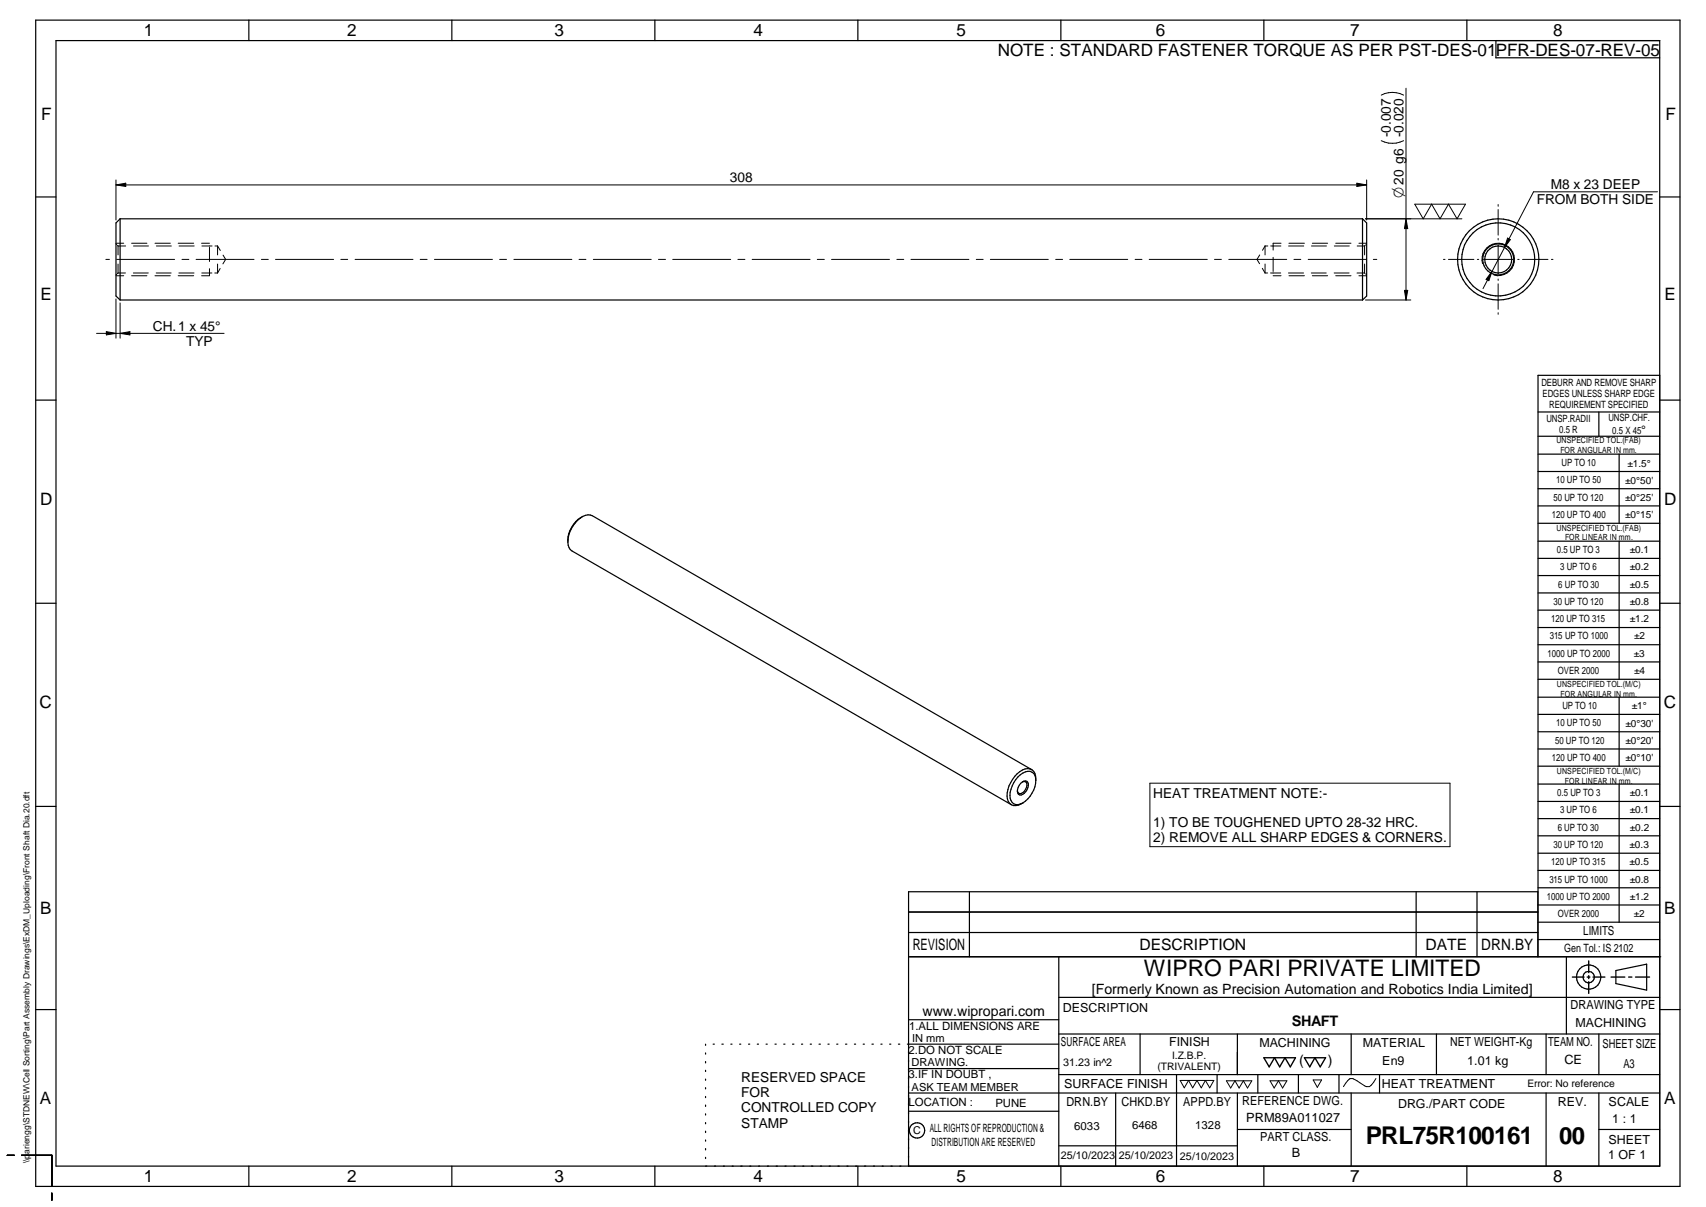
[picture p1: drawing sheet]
<svg xmlns="http://www.w3.org/2000/svg" width="420mm" height="297mm" viewBox="0 0 420 297" stroke-linecap="round" stroke-linejoin="round" font-family="sans-serif">
<defs><g id="words">
<text font-size="6" x="336.4" y="281.6">PRL75R100161</text>
<text font-size="5.9" x="384" y="281.6">00</text>
<text font-size="5.6" x="281.7" y="240.2">WIPRO PARI PRIVATE LIMITED</text>
<g font-size="4.2">
<text x="35.4" y="9">1</text>
<text x="85.5" y="8.9">2</text>
<text x="136.6" y="9">3</text>
<text x="185.6" y="9">4</text>
<text x="235.6" y="9">5</text>
<text x="284.6" y="8.8">6</text>
<text x="332.6" y="9">7</text>
<text x="382.6" y="9">8</text>
<text x="245.7" y="13.8">NOTE : STANDARD FASTENER TORQUE AS PER PST-DES-01PFR-DES-07-REV-05</text>
<text x="10.1" y="29.6">F</text>
<text x="410.2" y="29.6">F</text>
<text x="9.9" y="73.9">E</text>
<text x="409.9" y="73.9">E</text>
<text x="9.9" y="124.2">D</text>
<text x="409.9" y="124.2">D</text>
<text x="9.7" y="174.3">C</text>
<text x="409.7" y="174.3">C</text>
<text x="9.9" y="225">B</text>
<text x="409.8" y="225">B</text>
<text x="9.8" y="271.7">A</text>
<text x="409.8" y="271.7">A</text>
<text x="35.4" y="291">1</text>
<text x="85.5" y="290.9">2</text>
<text x="136.6" y="291">3</text>
<text x="185.6" y="291">4</text>
<text x="235.6" y="291">5</text>
<text x="284.6" y="290.8">6</text>
<text x="332.6" y="291">7</text>
<text x="382.6" y="291">8</text>
</g>
<g font-size="3.9">
<text x="224.8" y="233.8">REVISION</text>
<text x="280.7" y="233.8">DESCRIPTION</text>
<text x="351.1" y="233.8">DATE</text>
<text x="364.8" y="233.8">DRN.BY</text>
</g>
<text font-size="3.7" x="345.7" y="48.7" transform="rotate(-90 345.7 48.7)">O20 g6</text>
<text font-size="3.6" x="318.2" y="252.6">SHAFT</text>
<g font-size="3.5">
<text x="268.9" y="244.7">[Formerly Known as Precision Automation and Robotics India Limited]</text>
<text x="227.2" y="250">www.wipropari.com</text>
<text x="320" y="262.1">(</text>
<text x="327" y="262.1">)</text>
</g>
<g font-size="3.4">
<text x="342.5" y="33.8" transform="rotate(-90 342.5 33.8)">-0.007</text>
<text x="345.7" y="33.8" transform="rotate(-90 345.7 33.8)">-0.020</text>
<text x="179.7" y="44.9">308</text>
<text x="382" y="46.6">M8 x 23 DEEP</text>
<text x="378.5" y="50.2">FROM BOTH SIDE</text>
<text x="37.7" y="81.4">CH.1 x 45°</text>
<text x="45.8" y="85">TYP</text>
<text x="284" y="196.3">HEAT TREATMENT NOTE:-</text>
<text x="284" y="203.5">1) TO BE TOUGHENED UPTO 28-32 HRC.</text>
<text x="284" y="207.1">2) REMOVE ALL SHARP EDGES &amp; CORNERS.</text>
<text x="182.6" y="266.2">RESERVED SPACE</text>
<text x="182.6" y="270">FOR</text>
<text x="182.6" y="273.7">CONTROLLED COPY</text>
<text x="182.6" y="277.5">STAMP</text>
</g>
<g font-size="3.1">
<text x="389.9" y="230.2">LIMITS</text>
<text x="261.8" y="249">DESCRIPTION</text>
<text x="386.8" y="248.4">DRAWING TYPE</text>
<text x="261.3" y="257.5">SURFACE AREA</text>
<text x="287.9" y="257.5">FINISH</text>
<text x="310.2" y="257.6">MACHINING</text>
<text x="335.6" y="257.7">MATERIAL</text>
<text x="357.2" y="257.5">NET WEIGHT-Kg</text>
<text x="381.3" y="257.4">TEAM NO.</text>
<text x="388" y="252.8">MACHINING</text>
<text x="394.7" y="257.9">SHEET SIZE</text>
<text x="340.4" y="262.1">En9</text>
<text x="361.3" y="262.1">1.01 kg</text>
<text x="385.3" y="262">CE</text>
<text x="399.8" y="262.8">A3</text>
<text x="262.1" y="267.7">SURFACE FINISH</text>
<text x="340.3" y="267.7">HEAT TREATMENT</text>
<text x="262.6" y="272.2">DRN.BY</text>
<text x="276.2" y="272.1">CHKD.BY</text>
<text x="291.4" y="272.2">APPD.BY</text>
<text x="305.9" y="272">REFERENCE DWG.</text>
<text x="344.3" y="272.6">DRG./PART CODE</text>
<text x="383.7" y="272.2">REV.</text>
<text x="396.2" y="272.3">SCALE</text>
<text x="306.9" y="276.2">PRM89A011027</text>
<text x="310.3" y="280.8">PART CLASS.</text>
<text x="396.1" y="281.4">SHEET</text>
<text x="397.1" y="276.4">1 : 1</text>
<text x="318.1" y="284.7">B</text>
<text x="396.1" y="285.3">1 OF 1</text>
</g>
<text font-size="3" x="404.2" y="106.8">°</text>
<g font-size="2.8">
<text x="385.2" y="234.4">Gen Tol.: IS 2102</text>
<text x="223.9" y="253.4">1.ALL DIMENSIONS ARE</text>
<text x="223.8" y="259.3">2.DO NOT SCALE</text>
<text x="223.8" y="265.4">3.IF IN DOUBT ,</text>
<text x="223.8" y="272.2">LOCATION :</text>
<text x="245.1" y="272.4">PUNE</text>
<text x="229" y="278.7">ALL RIGHTS OF REPRODUCTION &amp;</text>
<text x="264.6" y="278">6033</text>
<text x="278.8" y="277.7">6468</text>
<text x="294.4" y="277.9">1328</text>
<text x="229.4" y="282.1">DISTRIBUTION ARE RESERVED</text>
</g>
<g font-size="2.7">
<text x="224.7" y="256.4">IN mm</text>
<text x="224.5" y="262.4">DRAWING.</text>
<text x="261.8" y="262.3">31.23 in^2</text>
<text x="224.5" y="268.4">ASK TEAM MEMBER</text>
<text x="224.9" y="279.2">C</text>
<text x="261.3" y="285.2">25/10/2023</text>
<text x="275.6" y="285.2">25/10/2023</text>
<text x="290.6" y="285.4">25/10/2023</text>
</g>
<g font-size="2.5">
<text x="379.6" y="95">DEBURR AND REMOVE SHARP</text>
<text x="379.9" y="97.7">EDGES UNLESS SHARP EDGE</text>
<text x="381.5" y="100.5">REQUIREMENT SPECIFIED</text>
<text x="380.9" y="103.8">UNSP.RADII</text>
<text x="384" y="106.6">0.5 R</text>
<text x="396.1" y="103.6">UNSP.CHF.</text>
<text x="397.1" y="106.8">0.5 X 45</text>
<text x="383.2" y="119">10 UP TO 50</text>
<text x="384.6" y="114.7">UP TO 10</text>
<text x="400.3" y="119">±0°50'</text>
<text x="400.8" y="114.8">±1.5°</text>
<text x="382.6" y="123.2">50 UP TO 120</text>
<text x="400.3" y="123.2">±0°25'</text>
<text x="382.2" y="127.4">120 UP TO 400</text>
<text x="400.3" y="127.4">±0°15'</text>
<text x="383.4" y="136.1">0.5 UP TO 3</text>
<text x="401.4" y="136.1">±0.1</text>
<text x="384.2" y="140.4">3 UP TO 6</text>
<text x="401.4" y="140.3">±0.2</text>
<text x="382.6" y="148.8">30 UP TO 120</text>
<text x="383.8" y="144.6">6 UP TO 30</text>
<text x="401.4" y="148.9">±0.8</text>
<text x="401.4" y="144.7">±0.5</text>
<text x="382" y="153.1">120 UP TO 315</text>
<text x="401.4" y="153.1">±1.2</text>
<text x="381.2" y="161.6">1000 UP TO 2000</text>
<text x="381.7" y="157.4">315 UP TO 1000</text>
<text x="402.4" y="161.6">±3</text>
<text x="402.5" y="157.4">±2</text>
<text x="383.7" y="165.9">OVER 2000</text>
<text x="402.5" y="165.9">±4</text>
<text x="383.2" y="178.8">10 UP TO 50</text>
<text x="384.8" y="174.5">UP TO 10</text>
<text x="400.3" y="178.8">±0°30'</text>
<text x="401.9" y="174.6">±1°</text>
<text x="383" y="183">50 UP TO 120</text>
<text x="400.3" y="183.1">±0°20'</text>
<text x="382.2" y="187.3">120 UP TO 400</text>
<text x="400.3" y="187.3">±0°10'</text>
<text x="383.5" y="195.9">0.5 UP TO 3</text>
<text x="401.4" y="196">±0.1</text>
<text x="384.2" y="200.1">3 UP TO 6</text>
<text x="401.4" y="200.2">±0.1</text>
<text x="382.6" y="208.7">30 UP TO 120</text>
<text x="383.7" y="204.4">6 UP TO 30</text>
<text x="401.4" y="208.7">±0.3</text>
<text x="401.4" y="204.4">±0.2</text>
<text x="382" y="213">120 UP TO 315</text>
<text x="401.4" y="212.9">±0.5</text>
<text x="381" y="221.4">1000 UP TO 2000</text>
<text x="381.6" y="217.2">315 UP TO 1000</text>
<text x="401.4" y="221.4">±1.2</text>
<text x="401.4" y="217.2">±0.8</text>
<text x="383.7" y="225.7">OVER 2000</text>
<text x="402.4" y="225.7">±2</text>
<text x="285.1" y="263.4">(TRIVALENT)</text>
<text x="288.7" y="260.7">I.Z.B.P.</text>
<text x="376.2" y="267.5">Error: No reference</text>
</g>
<g font-size="2.1">
<text x="383.3" y="109.1">UNSPECIFIED TOL.(FAB)</text>
<text x="384.3" y="111.4">FOR ANGULAR IN mm.</text>
<text x="383.4" y="130.6">UNSPECIFIED TOL.(FAB)</text>
<text x="385.4" y="133">FOR LINEAR IN mm.</text>
<text x="383.4" y="169">UNSPECIFIED TOL.(M/C)</text>
<text x="384.3" y="171.4">FOR ANGULAR IN mm.</text>
<text x="383.4" y="190.5">UNSPECIFIED TOL.(M/C)</text>
<text x="385.4" y="192.8">FOR LINEAR IN mm.</text>
<text x="7.2" y="286.3" transform="rotate(-90 7.2 286.3)">\\pariengg\STDNEW\Cell Sorting\Part Assembly Drawings\ExDM_Uploading\Front Shaft Dia.20.dft</text>
</g>
</g></defs>
<g fill="none" stroke="#000" stroke-width=".3">
<path d="M8.8 5h405v287h-405zM13.8 10h395v277h-395zM61.3 5v5M111.3 5v5M161.3 5v5M211.3 5v5M261.3 5v5M311.3 5v5M361.3 5v5M368.4 10v4.2h40.4M8.8 48.5h5M29.6 53.8l-1 1.1v18l1 .9"/>
<path d="M29.6 53.8h306M29.6 53.8v20M335.6 53.8l1 1.1v18l-1 .9M335.6 53.8v20M408.8 48.5h5M29.6 73.8h306M8.8 98.5h5M408.8 92.4h-30v143.1M408.8 98.5h5M378.8 101.4h30M378.8 107.4h30M378.8 111.8h30"/>
<path d="M378.8 116h30M393.8 101.4v6M398.8 111.8v17M143.4 127.2a7 7 0 0 0-3.5 6.1M378.8 120.3h30M378.8 124.5h30M378.8 128.8h30M378.8 133.2h30M378.8 137.4h30M398.8 133.2v34M8.8 148.5h5M378.8 141.6h30"/>
<path d="M378.8 145.9h30M378.8 150.2h30M378.8 154.4h30M378.8 158.7h30M408.8 148.5h5M378.8 162.9h30M378.8 167.2h30M378.8 171.6h30M378.8 175.8h30M398.8 171.6v17M8.8 198.5h5M251.4 192.8a1.02 1.02 0 0 1 .9-.6 1.02 1.02 0 0 1 1 .7 2.51 2.51 0 0 1-2.2 2.7 1.55 1.55 0 0 1-.1-2.3z"/>
<path d="M251.8 192.4a.76 .76 0 0 1 .9 .1 .76 .76 0 0 1 .2 .8l-.1 .5a1.71 1.71 0 0 1-1.9 1.4l-.3-.6M251.9 197.6a2.78 2.78 0 0 1-2.8 .4M254.1 189.4l-108.2-62.5a3.3 3.3 0 0 0-3.6 1.1 6.9 6.9 0 0 0-2.1 6.8l.7 .8 108.2 62.4M255.1 192.1a7.2 7.2 0 0 1-3.2 5.5M255.1 192.1a1.94 1.94 0 0 0-1-2.1 1.94 1.94 0 0 0-2.2 .2 6.9 6.9 0 0 0-3.1 6.2 1.88 1.88 0 0 0 3.1 1.2M255.1 192.1a2.29 2.29 0 0 0-1.1-2.7 2.29 2.29 0 0 0-2.8 .5 6.9 6.9 0 0 0-2.9 7.3l.8 .8M378.8 180.1h30M378.8 184.3h30M378.8 188.6h30M378.8 193h30M378.8 197.2h30M398.8 193v33.9"/>
<path d="M408.8 198.5h5M238.7 219.5v16M348.8 219.5v16M363.8 219.5v16M378.8 201.5h30M378.8 205.7h30M378.8 210h30M378.8 214.2h30M378.8 218.5h30M223.8 235.5h185.2M223.8 229.5h154.9M223.8 224.5h154.9"/>
<path d="M260.8 235.5v51.5M378.7 235.5v-16h-154.9v67.5M378.8 222.7h30M378.8 226.9h30M378.8 231.2h30M385.8 235.5v19M398 238.8l7.5-1.5v6.4l-7.5-1.6zM8.8 248.5h5M173.8 257v.3M173.8 259.1v.3M175.6 257h.3M177.8 257h.3"/>
<path d="M180 257h.3M182.1 257h.3M184.4 257h.2M186.5 257h.3M188.7 257h.3M190.9 257h.3M193 257h.3M195.2 257h.3M197.4 257h.3M199.5 257h.3M201.7 257h.3M203.9 257h.3"/>
<path d="M206.1 257h.3M208.2 257h.4M210.4 257h.3M212.6 257h.3M214.7 257h.4M216.9 257h.3M219.1 257h.3M221.3 257h.3M223.8 251h37M260.8 257h-37.3M260.8 245.4h148M260.8 254.5h148"/>
<path d="M280.8 254.5v10M304.7 254.5v10M332.8 254.5v10M353.8 254.5v10M380.8 254.5v10M393.8 254.5v10M408.8 248.5h5M173.8 261.2v.4M173.8 263.4v.3M173.8 265.6v.3M173.8 267.7v.3M173.8 269.8v.3"/>
<path d="M173.8 271.9v.4M173.8 274.1v.3M173.8 276.3v.3M173.8 278.4v.3M223.8 269h185M223.8 263h37M223.8 273.5h37M260.8 264.5h148M274.8 269v18M289.8 264.5v22.5M299.8 264.5v4.5M304.7 278h28.1"/>
<path d="M304.7 269v18M309.8 264.5v4.5M319.8 264.5v4.5M329.8 264.5v4.5M332.8 269v18M339.8 264.5v4.5M380.8 269v18M393.8 269v18M393.8 278h15M61.3 287v5M111.3 287v5M161.3 287v5"/>
<path d="M173.8 280.5v.3M173.8 282.7v.3M173.8 284.8v.3M211.3 287v5M260.8 282h43.9M261.3 287v5M311.3 287v5M361.3 287v5"/>
<circle cx="369" cy="63.8" r="9"/>
<circle cx="369" cy="63.9" r="3.3"/>
<circle cx="369" cy="63.9" r="10"/>
<circle cx="369" cy="63.8" r="3.8"/>
<circle cx="391.3" cy="240.5" r="2.99"/>
<circle cx="391.3" cy="240.5" r="1.41"/>
<circle cx="225.9" cy="278.2" r="1.89"/>
</g>
<g fill="none" stroke="#000" stroke-width=".25">
<path d="M340.2 34.6a6.3 6.3 0 0 0 5.5 0M345.7 23.4a5.9 5.9 0 0 0-5.5 0M346.3 21.7v52.1M28.6 59.9h1.9M28.6 44.3v9.8M28.6 45.5l2.4-.4v.8zM28.6 45.5h308M32.4 59.9h3.8M38.2 59.9h3.7M43.9 59.9h3.8M49.6 59.9h2M315.5 59.9h-1.9v1.7"/>
<path d="M317.4 59.9h3.9M323.2 59.9h3.8M329 59.9h3.7M334.2 45.1l2.4 .4-2.4 .4zM334.7 59.9h1.9M336.3 53.8h23.7M336.6 44.3v9.8M346.3 53.8l.4 2.5h-.8zM348.4 50.2h12.5l-2.1 3.6-2.1-3.6-2 3.6-2.1-3.6-2.1 3.6zM369 50.3v.5M369 51.6v6.3M369 58.7v.4"/>
<path d="M371.3 58.6l.7 .4-1.5 1.9zM408.2 47.2h-30.5l-12.5 23.8M26.1 63.8h.9M28.6 67.9h1.9M28.6 60l.1 .2M28.6 73.6v9.6M28.7 67.5l-.1 .1M28.7 63.8h14.3M28.9 60.4l.2 .1M29.1 60.5h1.8M29.1 60.5v2.2M29.1 65v2.2"/>
<path d="M29.1 67.2h1.8M29.1 67.2l-.2 .2M29.6 74.5v8.7M32.4 67.9h3.8M32.8 67.2h3.7M32.9 60.5h3.7M38.2 67.9h3.7M38.5 67.2h3.7M38.5 60.5h3.7M43.9 67.9h3.8M44.1 67.2h3.7M44.1 60.5h3.7"/>
<path d="M44.8 63.8h1.7M48.3 63.8h14.3M49.7 67.2h2.5M49.7 60.5h2.5M51.6 66.1v1.8h-2M51.6 60.9v3.4M52.9 67.2h.7M52.9 60.5h.7M53.6 60.5l.7 1.1M53.6 60.5v2.2M53.6 65v2.2M54.2 66.1l-.6 1.1"/>
<path d="M54.9 62.8l.7 1-.7 1.1M64.4 63.8h1.7M67.8 63.8h14.4M83.9 63.8h1.7M87.4 63.8h14.3M103.5 63.8h1.7M107 63.8h14.3M123.1 63.8h1.6M126.6 63.8h14.2M142.6 63.8h1.7M146.1 63.8h14.3M162.2 63.8h1.7"/>
<path d="M165.7 63.8h14.2M181.7 63.8h1.8M185.2 63.8h14.3M201.3 63.8h1.7M204.8 63.8h14.3M220.9 63.8h1.7M224.4 63.8h14.2M240.4 63.8h1.7M243.9 63.8h14.3M260 63.8h1.7M263.5 63.8h14.2M279.6 63.8h1.7"/>
<path d="M283 63.8h14.3M299.1 63.8h1.7M302.6 63.8h14.3M310.2 62.7l-.6 1.1 .6 1.1M310.9 66l.7 1.2M311.6 60.5v2.2M311.6 65v2.2M311.6 67.2h.6M311.6 60.5l-.7 1.1M311.6 60.5h.6M313.6 63.3v3.5M313.6 67.9h1.9"/>
<path d="M315.4 67.2h-2.5M315.5 60.5h-2.5M317.3 67.2h3.7M317.4 60.5h3.7M317.4 67.9h3.9M318.7 63.8h1.7M322.2 63.8h14.3M322.9 67.2h3.7M323 60.5h3.7M323.2 67.9h3.8M328.6 67.2h3.7M328.6 60.5h3.7"/>
<path d="M329 67.9h3.7M334.2 67.2h1.9M334.3 60.5h1.8M334.7 67.9h1.9M336.1 60.5v2.2M336.1 65v2.2M336.1 67.2l.1 .1M336.2 60.4l-.1 .1M336.3 73.8h11.2M336.4 67.5l.2 .1M336.6 60l-.2 .2M338.2 63.8h.9"/>
<path d="M345.9 71.5h.8l-.4 2.3zM355.5 63.8h.4M356.7 63.8h6.3M363.8 63.8h.4M365.1 64.9a4 4 0 0 1 3.5-5 4 4 0 0 1 4.3 4.2 4 4 0 0 1-4.9 3.6M365.4 63.8h7.2M367.4 66.8l-.7 2.3-.7-.4zM369 60.2v7.2M369 68.7v.3M369 69.9v6.2M369 77v.3M373.8 63.8h.3"/>
<path d="M375 63.8h6.2M382.1 63.8h.4M23.8 82h31.4M26.2 81.6l2.4 .4-2.4 .4zM29.6 82l2.4-.4v.8zM283.2 192.7h73.9v15.7h-73.9zM290.6 265.9h8.3l-1 1.8-1-1.8-1 1.8-1.1-1.8-1.1 1.8-1-1.8-1 1.8zM302 266h6.3l-1.1 1.8-1-1.8-1 1.8-1-1.8-1.1 1.8zM312.8 266h4.1l-1 1.8-1-1.8-1.1 1.8zM323.4 265.8h2.1l-1.1 1.8zM338.9 265.4l-1.1 1.6a1.22 1.22 0 0 1-1.7 .2l-1.9-1.2a1.6 1.6 0 0 0-2.8 .6l-.5 .8M1.8 284.3h1.7"/>
<path d="M5.3 284.3h7.5v7.5M12.8 293.6v1.8"/>
</g>
<path d="M391.3 236.5v2.9M387.3 240.5h2.8M390.9 240.5h.7M391.3 240.1v.7M391.3 241.6v2.9M392.3 240.5h3M396.8 240.5h3.4M401.1 240.5h.8M402.8 240.5h3.5M311.3 260.3h7.8l-1.3 2.3-1.3-2.3-1.3 2.3-1.3-2.3-1.3 2.3zM321.3 260.3h5.2l-1.3 2.3-1.4-2.3-1.2 2.3z" fill="none" stroke="#000" stroke-width=".34"/>
<path d="M28.6 45.5l2.4-.4v.8zM334.2 45.1l2.4 .4-2.4 .4zM346.3 53.8l.4 2.5h-.8zM371.3 58.6l.7 .4-1.5 1.9zM345.9 71.5h.8l-.4 2.3zM367.4 66.8l-.7 2.3-.7-.4zM26.2 81.6l2.4 .4-2.4 .4zM29.6 82l2.4-.4v.8z" fill="#000"/>
<use href="#words"/>
</svg>
